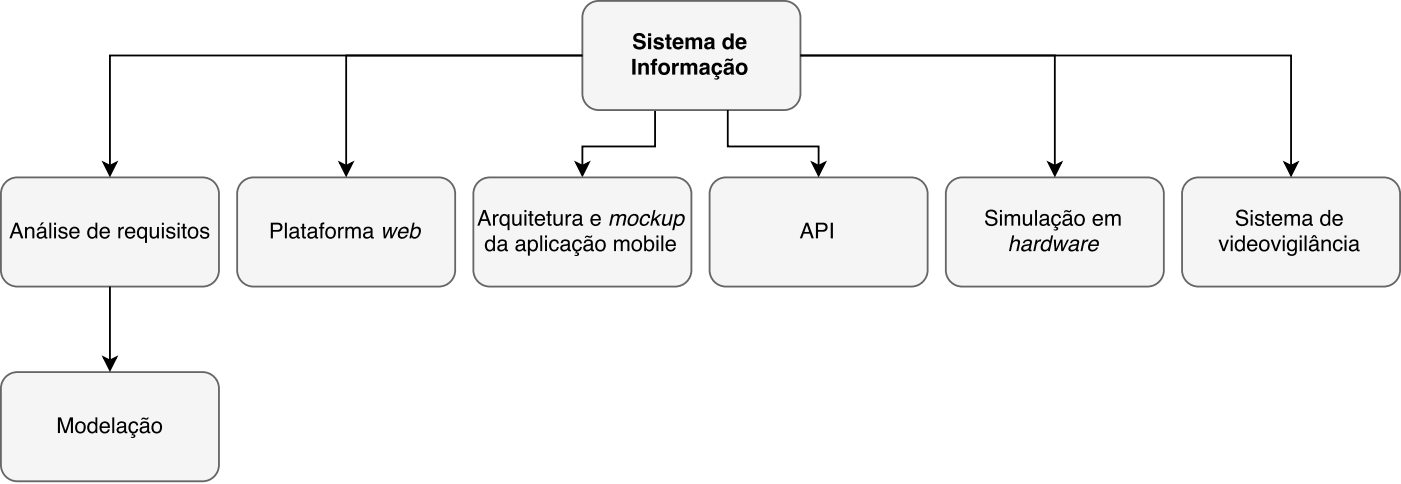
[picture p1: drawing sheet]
<svg xmlns="http://www.w3.org/2000/svg" width="272mm" height="94mm" viewBox="0 0 272 94" stroke-linecap="round" stroke-linejoin="round" font-family="sans-serif">
<path d="M111.8 31.5l1.3 .6 1.2-.6-1.2 2.5zM127.2 21.3v7.1h-14.1v3.7" fill="none" stroke="#000" stroke-width=".35"/>
<path d="M111.8 31.5l1.3 .6 1.2-.6-1.2 2.5z" fill="#000"/>
<path d="M114 1.1a3.2 3.2 0 0 1 2.2-.9h36a3.2 3.2 0 0 1 3.2 3.2v14.8a3.2 3.2 0 0 1-3.2 3.1h-36a3.2 3.2 0 0 1-3.1-3.1v-14.8a3.2 3.2 0 0 1 .9-2.3z" fill="#f5f5f5"/>
<path d="M114 1.1a3.2 3.2 0 0 1 2.2-.9h36a3.2 3.2 0 0 1 3.2 3.2v14.8a3.2 3.2 0 0 1-3.2 3.1h-36a3.2 3.2 0 0 1-3.1-3.1v-14.8a3.2 3.2 0 0 1 .9-2.3z" fill="none" stroke="#666" stroke-width=".35"/>
<g fill="#000">
<path d="M122.8 11.4h.6v3.1h-.6zM123.9 12.2h.6v.3a.79 .79 0 0 1 .9-.3 .79 .79 0 0 1 .6 .7v1.6h-.6v-1.4a.44 .44 0 0 0-.5-.5 .44 .44 0 0 0-.4 .6v1.3h-.6zM126.7 11.6l.4-.2h.5v.5a.27 .27 0 0 0-.3 0 .27 .27 0 0 0-.1 .3h.4v.4h-.4v1.9h-.6v-1.9h-.3v-.4h.3zM128.5 12.8a.69 .69 0 0 0-.1 .9 .69 .69 0 0 0 .8 .3 .67 .67 0 0 0 .3-1 .67 .67 0 0 0-1-.2zM127.7 13.3a1.25 1.25 0 0 1 2.5 0 1.25 1.25 0 0 1-2.5 0zM130.5 12.2h.6v.4l.3-.4h.4v.6a.6 .6 0 0 0-.7 .6v1.1h-.6zM132.1 12.2h.6v.3a.71 .71 0 0 1 1.3 0 .75 .75 0 0 1 .9-.3 .75 .75 0 0 1 .5 .8v1.5h-.6v-1.5a.36 .36 0 0 0-.4-.3 .36 .36 0 0 0-.4 .4v1.4h-.5v-1.4a.37 .37 0 0 0-.4-.4 .37 .37 0 0 0-.4 .4v1.4h-.6zM136.5 13.6l-.1 .1a.4 .4 0 0 0 .4 .4 .4 .4 0 0 0 .3-.5v-.2zM136 12.5a1.15 1.15 0 0 1 1.7 .1l.2 1.9h-.7v-.3a.75 .75 0 0 1-1.4 0 .75 .75 0 0 1 .8-1.1l.5-.1a.36 .36 0 0 0-.3-.4 .36 .36 0 0 0-.4 .3h-.6zM138.4 12.5a1.04 1.04 0 0 1 1.1-.3 1.04 1.04 0 0 1 .7 .8h-.6a.47 .47 0 0 0-.6-.3 .47 .47 0 0 0-.3 .7 .46 .46 0 0 0 .3 .6 .46 .46 0 0 0 .6-.4h.6l-.1 .4a.92 .92 0 0 1-.8 .5l-.1 .2a.36 .36 0 0 1 .5 .3 .36 .36 0 0 1-.4 .4l-.7-.1 .2-.1a.23 .23 0 0 0 .3 0 .23 .23 0 0 0 .1-.3h-.4l.2-.4a1.23 1.23 0 0 1-.6-2zM141.2 13.6l-.1 .1a.4 .4 0 0 0 .4 .4 .4 .4 0 0 0 .4-.5v-.2zM140.7 12.5a1.15 1.15 0 0 1 1.7 .1l.2 1.9h-.7v-.3a.75 .75 0 0 1-1.3 0 .75 .75 0 0 1 .7-1.1l.5-.1a.36 .36 0 0 0-.3-.4 .36 .36 0 0 0-.4 .3h-.6zM141 11.4h.3l.5 .1 .5-.2a.7 .7 0 0 1-1 .4l-.5 .2zM143.6 12.8a.69 .69 0 0 0-.1 .9 .69 .69 0 0 0 .8 .3 .67 .67 0 0 0 .2-1 .67 .67 0 0 0-.9-.2zM142.8 13.3a1.2 1.2 0 0 1 2.4 0 1.2 1.2 0 0 1-2.4 0z"/>
<path d="M123.2 6.7a1.26 1.26 0 0 1 2.1 .7h-.6a.56 .56 0 0 0-.6-.5 .56 .56 0 0 0-.5 .5l1 .4a.93 .93 0 0 1 .8 1.1 .93 .93 0 0 1-1.2 .7l-.8-.1a.91 .91 0 0 1-.5-.9h.6a.68 .68 0 0 0 .6 .5 .68 .68 0 0 0 .7-.4l-.2-.3a2.26 2.26 0 0 1-1.6-.8v-.5zM125.8 6.5h.6v.5h-.6zM125.8 7.3h.6v2.2h-.6zM127.2 7.4a1.05 1.05 0 0 1 1.6 .6h-.6a.37 .37 0 0 0-.3-.3 .37 .37 0 0 0-.4 .2l.1 .1a1.32 1.32 0 0 1 1.3 .8 1.07 1.07 0 0 1-1 .8 1.07 1.07 0 0 1-1.1-.8h.6a.44 .44 0 0 0 .4 .3 .44 .44 0 0 0 .5-.2l-.1-.1a1.36 1.36 0 0 1-1.3-.8zM129.4 6.7h.6v.6h.4v.4h-.4v1.3l.4 .1v.4h-.8l-.2-.2v-1.6h-.3v-.4h.3zM131.3 7.8l-.1 .4h.9l-.3-.5zM130.9 7.5a1.09 1.09 0 0 1 1.3-.2 1.09 1.09 0 0 1 .5 1.3h-1.5a.49 .49 0 0 0 .3 .5 .49 .49 0 0 0 .6-.2h.6a1.11 1.11 0 0 1-1.5 .6 1.11 1.11 0 0 1-.6-1.4zM133.1 7.3h.6v.3a.71 .71 0 0 1 1.2 0 .75 .75 0 0 1 .9-.3 .75 .75 0 0 1 .5 .8v1.4h-.6v-1.4a.36 .36 0 0 0-.4-.4 .36 .36 0 0 0-.3 .5v1.3h-.6v-1.3a.37 .37 0 0 0-.3-.5 .37 .37 0 0 0-.4 .5v1.3h-.6zM137.4 8.6l-.1 .1a.4 .4 0 0 0 .5 .5 .4 .4 0 0 0 .3-.6v-.2zM136.9 7.5a1.15 1.15 0 0 1 1.8 .2l.1 1.8h-.6l-.1-.2a.75 .75 0 0 1-1.3 0 .75 .75 0 0 1 .7-1.1l.6-.2a.36 .36 0 0 0-.4-.3 .36 .36 0 0 0-.4 .3h-.5zM140.5 7.5l.7-.3 .6 .4v-1.1h.6v3h-.5v-.3a.91 .91 0 0 1-1.2 .3 .91 .91 0 0 1-.5-1zM141.1 7.8a.67 .67 0 0 0-.3 .9 .67 .67 0 0 0 .8 .3 .67 .67 0 0 0 .2-.8 .67 .67 0 0 0-.7-.4zM143.5 7.8l-.1 .4h.9l-.3-.5zM143.1 7.5a1.09 1.09 0 0 1 1.3-.2 1.09 1.09 0 0 1 .5 1.3h-1.5a.49 .49 0 0 0 .3 .5 .49 .49 0 0 0 .6-.2h.6a1.11 1.11 0 0 1-1.4 .6 1.11 1.11 0 0 1-.7-1.4z"/>
</g>
<path d="M1.1 35.3a3.2 3.2 0 0 1 2.3-.9h35.9a3.2 3.2 0 0 1 3.2 3.2v14.8a3.2 3.2 0 0 1-3.2 3.2h-35.9a3.2 3.2 0 0 1-3.2-3.2v-14.8a3.2 3.2 0 0 1 .9-2.3z" fill="#f5f5f5"/>
<path d="M1.1 35.3a3.2 3.2 0 0 1 2.3-.9h35.9a3.2 3.2 0 0 1 3.2 3.2v14.8a3.2 3.2 0 0 1-3.2 3.2h-35.9a3.2 3.2 0 0 1-3.2-3.2v-14.8a3.2 3.2 0 0 1 .9-2.3z" fill="none" stroke="#666" stroke-width=".35"/>
<path d="M3.2 43.6l-.5 1.4h.9zM3 43.2h.4l1.1 3h-.4l-.3-.9h-1.2l-.4 .9h-.4zM4.9 44h.3v.3a.78 .78 0 0 1 .9-.3 .78 .78 0 0 1 .6 .8v1.4h-.4v-1.4a.55 .55 0 0 0-.7-.5 .55 .55 0 0 0-.4 .8v1.1h-.3zM7.5 45.4a.53 .53 0 0 0 .6 .6 .53 .53 0 0 0 .5-.6v-.3zM7.3 44.2a.96 .96 0 0 1 1.7 .4v1.3h.2v.3a.42 .42 0 0 1-.6-.3 .76 .76 0 0 1-1.1 .4 .76 .76 0 0 1-.2-1.1l1.3-.4a.5 .5 0 0 0-.5-.6 .5 .5 0 0 0-.5 .5h-.4zM8.1 43.1h.5l-.6 .6h-.3zM9.6 43.2h.3v3h-.3zM10.5 44h.4v2.2h-.4zM10.5 43.2h.4v.4h-.4zM11.6 44.1a.89 .89 0 0 1 1.5 .5h-.4a.47 .47 0 0 0-.5-.3 .47 .47 0 0 0-.4 .4l.2 .1a.95 .95 0 0 1 1.1 1 .96 .96 0 0 1-1 .5 .96 .96 0 0 1-.8-.8h.4a.54 .54 0 0 0 .5 .5 .54 .54 0 0 0 .5-.5l-.2-.1a.97 .97 0 0 1-1.1-1zM13.7 44.3a1.01 1.01 0 0 1 1.3-.2 1.01 1.01 0 0 1 .5 1.1h-1.7a.63 .63 0 0 0 .5 .8 .63 .63 0 0 0 .8-.5h.3a1.04 1.04 0 0 1-1.3 .7 1.04 1.04 0 0 1-.6-1.4zM14 44.5l-.2 .4h1.3a.61 .61 0 0 0-.4-.6 .61 .61 0 0 0-.7 .2zM17.5 44.5a.81 .81 0 0 0-.2 1 .81 .81 0 0 0 1 .4 .87 .87 0 0 0 .3-1 .87 .87 0 0 0-.8-.6zM17.4 44.1l.6-.1 .5 .3v-1.1h.4v3h-.3v-.3a.91 .91 0 0 1-1.2 .3 .91 .91 0 0 1-.5-1l.1-.6zM19.6 44.3a1.01 1.01 0 0 1 1.2-.2 1.01 1.01 0 0 1 .5 1.1h-1.6a.63 .63 0 0 0 .5 .8 .63 .63 0 0 0 .7-.5h.4a1.04 1.04 0 0 1-1.4 .7 1.04 1.04 0 0 1-.6-1.4zM19.9 44.5l-.2 .4h1.3a.61 .61 0 0 0-.4-.6 .61 .61 0 0 0-.7 .2zM23 44h.3v.4a.64 .64 0 0 1 .8-.4l-.1 .3a.57 .57 0 0 0-.7 .6v1.3h-.3zM24.5 44.3a1.01 1.01 0 0 1 1.3-.2 1.01 1.01 0 0 1 .5 1.1h-1.7a.63 .63 0 0 0 .5 .8 .63 .63 0 0 0 .8-.5h.3a1.04 1.04 0 0 1-1.3 .7 1.04 1.04 0 0 1-.6-1.4zM24.8 44.5l-.1 .4h1.2a.61 .61 0 0 0-.4-.6 .61 .61 0 0 0-.7 .2zM27.1 44.5a.85 .85 0 0 0-.1 .9 .85 .85 0 0 0 .8 .5 .94 .94 0 0 0-.2-1.6zM26.8 44.3a.81 .81 0 0 1 1.4 0v-.3h.3v3.1h-.3v-1.1a.91 .91 0 0 1-1.1 .2 .91 .91 0 0 1-.5-1zM29.1 44h.4v1.5a.52 .52 0 0 0 .6 .4 .52 .52 0 0 0 .4-.6v-1.3h.4v2.2h-.4v-.3a.77 .77 0 0 1-.9 .3 .77 .77 0 0 1-.5-.7zM31.4 44h.4v2.2h-.4zM31.4 43.2h.4v.4h-.4zM32.5 44.1a.89 .89 0 0 1 1.5 .5h-.4a.47 .47 0 0 0-.4-.3 .47 .47 0 0 0-.5 .4l.2 .1a.95 .95 0 0 1 1.1 1 .96 .96 0 0 1-1 .5 .96 .96 0 0 1-.8-.8h.4a.54 .54 0 0 0 .5 .5 .54 .54 0 0 0 .6-.5l-.3-.1a.97 .97 0 0 1-1.1-1zM34.5 44h.4v2.2h-.4zM34.5 43.2h.4v.4h-.4zM35.5 43.4h.4v.6h.3v.3h-.3v1.4l.1 .2h.2v.3a.53 .53 0 0 1-.7-.4v-1.5h-.3v-.3h.3zM37.1 44.4a.83 .83 0 0 0-.3 1.1 .83 .83 0 0 0 1.1 .3 .95 .95 0 0 0-.4-1.5zM36.7 44.3a1.1 1.1 0 0 1 1.5-.1 1.1 1.1 0 0 1 .2 1.5 1.05 1.05 0 0 1-1.4 .5 1.05 1.05 0 0 1-.5-1.4zM39.1 44.1a.89 .89 0 0 1 1.5 .5h-.4a.47 .47 0 0 0-.5-.3 .47 .47 0 0 0-.4 .4l.2 .1a.95 .95 0 0 1 1.1 1 .96 .96 0 0 1-1 .5 .96 .96 0 0 1-.8-.8h.4a.54 .54 0 0 0 .5 .5 .54 .54 0 0 0 .5-.5l-.2-.1a.97 .97 0 0 1-1.1-1z" fill="#000"/>
<path d="M1.1 73.1a3.2 3.2 0 0 1 2.3-1h35.9a3.2 3.2 0 0 1 3.2 3.2v14.8a3.2 3.2 0 0 1-3.2 3.2h-35.9a3.2 3.2 0 0 1-3.2-3.2v-14.8a3.2 3.2 0 0 1 .9-2.2z" fill="#f5f5f5"/>
<path d="M1.1 73.1a3.2 3.2 0 0 1 2.3-1h35.9a3.2 3.2 0 0 1 3.2 3.2v14.8a3.2 3.2 0 0 1-3.2 3.2h-35.9a3.2 3.2 0 0 1-3.2-3.2v-14.8a3.2 3.2 0 0 1 .9-2.2z" fill="none" stroke="#666" stroke-width=".35"/>
<path d="M11.2 80.9h.6l.9 2.6 .9-2.6h.6v3.1h-.4v-2.6l-.9 2.6h-.4l-.9-2.6v2.6h-.4zM15.2 82.1a.83 .83 0 0 0-.2 1.1 .83 .83 0 0 0 1 .4 .95 .95 0 0 0-.4-1.6zM14.9 82a1.1 1.1 0 0 1 1.5 0 1.1 1.1 0 0 1 .1 1.4 1.05 1.05 0 0 1-1.4 .5 1.05 1.05 0 0 1-.5-1.3zM17.5 82.2a.81 .81 0 0 0-.2 1 .81 .81 0 0 0 1 .4 .87 .87 0 0 0 .3-.9 .87 .87 0 0 0-.8-.6zM17.4 81.9l.6-.2 .5 .3v-1.1h.4v3.1h-.3v-.3a.91 .91 0 0 1-1.2 .2 .91 .91 0 0 1-.5-1l.1-.6zM19.6 82a1.01 1.01 0 0 1 1.2-.2 1.01 1.01 0 0 1 .5 1.2h-1.6a.63 .63 0 0 0 .5 .7 .63 .63 0 0 0 .7-.4h.4a1.04 1.04 0 0 1-1.4 .7 1.04 1.04 0 0 1-.6-1.4zM19.9 82.2l-.2 .5h1.3a.61 .61 0 0 0-.4-.6 .61 .61 0 0 0-.7 .1zM21.8 80.9h.4v3.1h-.4zM23.1 83.2a.53 .53 0 0 0 .5 .5 .53 .53 0 0 0 .5-.6v-.3zM22.9 82a.96 .96 0 0 1 1.6 .3v1.3l.2 .1v.3a.42 .42 0 0 1-.6-.3 .76 .76 0 0 1-1.1 .3 .76 .76 0 0 1-.2-1.1l1.3-.4a.5 .5 0 0 0-.5-.5 .5 .5 0 0 0-.5 .4h-.4zM25.2 82a.91 .91 0 0 1 1-.3 .91 .91 0 0 1 .6 .8h-.3a.61 .61 0 0 0-.8-.4 .61 .61 0 0 0-.4 .8 .59 .59 0 0 0 .5 .8 .59 .59 0 0 0 .7-.5h.3l-.1 .5-.9 .5a.35 .35 0 0 1 .5 .2 .35 .35 0 0 1-.3 .5l-.6-.1 .1-.1a.22 .22 0 0 0 .4 0 .22 .22 0 0 0-.2-.3l-.2-.1 .2-.3a1.2 1.2 0 0 1-.5-2zM27.5 83.2a.53 .53 0 0 0 .6 .5 .53 .53 0 0 0 .5-.6v-.3zM27.3 82a.96 .96 0 0 1 1.6 .3l.1 1.3 .2 .1v.3a.42 .42 0 0 1-.6-.3 .76 .76 0 0 1-1.1 .3 .76 .76 0 0 1-.2-1.1l1.3-.4a.5 .5 0 0 0-.5-.5 .5 .5 0 0 0-.5 .4h-.4zM27.5 81.1a.73 .73 0 0 1 .9 0l.5-.2a.67 .67 0 0 1-1.1 .3l-.4 .2zM30.1 82.1a.83 .83 0 0 0-.3 1.1 .83 .83 0 0 0 1 .4 .95 .95 0 0 0-.4-1.6zM29.7 82a1.1 1.1 0 0 1 1.5 0 1.1 1.1 0 0 1 .1 1.4 1.05 1.05 0 0 1-1.3 .5 1.05 1.05 0 0 1-.6-1.3z" fill="#000"/>
<path d="M47 35.3a3.2 3.2 0 0 1 2.2-.9h36a3.2 3.2 0 0 1 3.2 3.2v14.8a3.2 3.2 0 0 1-3.2 3.2h-36a3.2 3.2 0 0 1-3.2-3.2v-14.8a3.2 3.2 0 0 1 1-2.3z" fill="#f5f5f5"/>
<path d="M47 35.3a3.2 3.2 0 0 1 2.2-.9h36a3.2 3.2 0 0 1 3.2 3.2v14.8a3.2 3.2 0 0 1-3.2 3.2h-36a3.2 3.2 0 0 1-3.2-3.2v-14.8a3.2 3.2 0 0 1 1-2.3z" fill="none" stroke="#666" stroke-width=".35"/>
<g fill="#000">
<path d="M52.6 43.2h1.3a.88 .88 0 0 1 .9 .9 .88 .88 0 0 1-.9 .8h-.9v1.3h-.4zM53 43.5v1.1h.8a.53 .53 0 0 0 .6-.5 .53 .53 0 0 0-.6-.6zM55.3 43.2h.4v3h-.4zM56.6 45.4a.53 .53 0 0 0 .5 .6 .53 .53 0 0 0 .5-.6v-.3zM56.4 44.2a.96 .96 0 0 1 1.6 .4v1.3h.2v.3a.42 .42 0 0 1-.6-.3 .76 .76 0 0 1-1 .4 .76 .76 0 0 1-.3-1.1l1.3-.4a.5 .5 0 0 0-.5-.6 .5 .5 0 0 0-.5 .5h-.3zM58.7 43.4h.3v.6h.4v.3h-.4v1.4l.1 .2h.3v.3a.53 .53 0 0 1-.7-.4v-1.5h-.3v-.3h.3zM60.1 45.4a.53 .53 0 0 0 .6 .6 .53 .53 0 0 0 .4-.6v-.3zM59.9 44.2a.96 .96 0 0 1 1.6 .4v1.3h.3v.3a.42 .42 0 0 1-.6-.3 .76 .76 0 0 1-1.1 .4 .76 .76 0 0 1-.2-1.1l1.2-.4a.5 .5 0 0 0-.4-.6 .5 .5 0 0 0-.6 .5h-.3zM62.3 43.3l.7-.2v.4h-.3l-.1 .2v.3h.4v.3h-.4v1.9h-.4v-1.9h-.3v-.3h.3zM63.8 44.4a.83 .83 0 0 0-.3 1.1 .83 .83 0 0 0 1.1 .3 .95 .95 0 0 0-.4-1.5zM63.4 44.3a1.1 1.1 0 0 1 1.5-.1 1.1 1.1 0 0 1 .2 1.5 1.05 1.05 0 0 1-1.4 .5 1.05 1.05 0 0 1-.5-1.4zM65.7 44h.3v.4a.64 .64 0 0 1 .7-.4v.3a.57 .57 0 0 0-.7 .6v1.3h-.3zM67.1 44h.3v.3a.72 .72 0 0 1 1.3 0 .73 .73 0 0 1 .8-.3 .73 .73 0 0 1 .5 .7v1.5h-.3v-1.5a.48 .48 0 0 0-.6-.4 .48 .48 0 0 0-.4 .6v1.3h-.3v-1.4a.46 .46 0 0 0-.5-.5 .46 .46 0 0 0-.5 .5v1.4h-.3zM70.9 45.4a.53 .53 0 0 0 .6 .6 .53 .53 0 0 0 .5-.6v-.3zM70.7 44.2a.96 .96 0 0 1 1.6 .4v1.3h.3v.3a.42 .42 0 0 1-.6-.3 .76 .76 0 0 1-1.1 .4 .76 .76 0 0 1-.2-1.1l1.2-.4a.5 .5 0 0 0-.4-.6 .5 .5 0 0 0-.6 .5h-.3z"/>
<path d="M74.3 44h.4l.1 1.7 .8-1.7h.4l.1 1.7 .8-1.7h.4l-1.1 2.2h-.4l-.1-1.7-.8 1.7h-.4zM77.7 44.3a.9 .9 0 0 1 1.2-.3 .9 .9 0 0 1 .4 1.2h-1.7a.6 .6 0 0 0 .5 .8 .6 .6 0 0 0 .7-.5h.4a1.07 1.07 0 0 1-.9 .8 1.07 1.07 0 0 1-1-.5v-.9zM78 44.5l-.3 .4h1.2a.54 .54 0 0 0-.2-.6 .54 .54 0 0 0-.7 .2zM80.1 43.2h.4l-.2 1.1a.85 .85 0 0 1 1.2-.2 .85 .85 0 0 1 .1 1.2 .99 .99 0 0 1-.6 .9 .99 .99 0 0 1-1.1-.3l-.1 .3h-.3zM80.4 44.5a1.04 1.04 0 0 0-.1 1.4 .96 .96 0 0 0 .9-.5 .96 .96 0 0 0-.2-1.1z"/>
</g>
<path d="M138.7 35.3a3.2 3.2 0 0 1 2.2-.9h36a3.2 3.2 0 0 1 3.2 3.2v14.8a3.2 3.2 0 0 1-3.2 3.2h-36a3.2 3.2 0 0 1-3.1-3.2v-14.8a3.2 3.2 0 0 1 .9-2.3z" fill="#f5f5f5"/>
<path d="M138.7 35.3a3.2 3.2 0 0 1 2.2-.9h36a3.2 3.2 0 0 1 3.2 3.2v14.8a3.2 3.2 0 0 1-3.2 3.2h-36a3.2 3.2 0 0 1-3.1-3.2v-14.8a3.2 3.2 0 0 1 .9-2.3z" fill="none" stroke="#666" stroke-width=".35"/>
<path d="M156.6 43.6l-.4 1.4h.9zM156.4 43.2h.5l1.1 3h-.5l-.3-.9h-1.2l-.3 .9h-.4zM158.4 43.2h1.4a.88 .88 0 0 1 .9 .9 .88 .88 0 0 1-.9 .8h-1v1.3h-.4zM158.8 43.5v1.1h.8a.53 .53 0 0 0 .7-.5 .53 .53 0 0 0-.7-.6zM161.3 43.2h.4v3h-.4z" fill="#000"/>
<path d="M184.6 35.3a3.2 3.2 0 0 1 2.2-.9h36a3.2 3.2 0 0 1 3.2 3.2v14.8a3.2 3.2 0 0 1-3.2 3.2h-36a3.2 3.2 0 0 1-3.2-3.2v-14.8a3.2 3.2 0 0 1 1-2.3z" fill="#f5f5f5"/>
<path d="M184.6 35.3a3.2 3.2 0 0 1 2.2-.9h36a3.2 3.2 0 0 1 3.2 3.2v14.8a3.2 3.2 0 0 1-3.2 3.2h-36a3.2 3.2 0 0 1-3.2-3.2v-14.8a3.2 3.2 0 0 1 1-2.3z" fill="none" stroke="#666" stroke-width=".35"/>
<g fill="#000">
<path d="M191.6 40.9a1.19 1.19 0 0 1 2 .7h-.4a.75 .75 0 0 0-.7-.6 .75 .75 0 0 0-.8 .5 1.87 1.87 0 0 0 1.5 .7 .92 .92 0 0 1 .4 1.2 .92 .92 0 0 1-1.2 .4 1.05 1.05 0 0 1-1.2-1h.4a.85 .85 0 0 0 .8 .7 .85 .85 0 0 0 .9-.5l-.3-.5a2.15 2.15 0 0 1-1.6-.7v-.5zM194.1 41.5h.4v2.2h-.4zM194.1 40.7h.4v.4h-.4zM195.1 41.5h.3v.3a.72 .72 0 0 1 1.3 0 .73 .73 0 0 1 .8-.3 .73 .73 0 0 1 .5 .8v1.4h-.3v-1.5a.48 .48 0 0 0-.6-.4 .48 .48 0 0 0-.4 .7v1.2h-.3v-1.4a.46 .46 0 0 0-.5-.5 .46 .46 0 0 0-.4 .5l-.1 1.4h-.3zM198.6 41.5h.4v1.5a.52 .52 0 0 0 .6 .5 .52 .52 0 0 0 .4-.7v-1.3h.4v2.2h-.4v-.3a.77 .77 0 0 1-.8 .4 .77 .77 0 0 1-.6-.8zM201 40.7h.3v3h-.3zM202.2 43a.53 .53 0 0 0 .6 .5 .53 .53 0 0 0 .5-.6v-.3zM202 41.8a.96 .96 0 0 1 1.6 .3v1.3l.3 .1v.3a.42 .42 0 0 1-.6-.3 .76 .76 0 0 1-1.1 .3 .76 .76 0 0 1-.2-1.1l1.2-.4a.5 .5 0 0 0-.4-.5 .5 .5 0 0 0-.6 .4h-.3zM204.4 41.8a.91 .91 0 0 1 .9-.3 .91 .91 0 0 1 .7 .8h-.4a.61 .61 0 0 0-.8-.4 .61 .61 0 0 0-.3 .8 .59 .59 0 0 0 .4 .8 .59 .59 0 0 0 .7-.5h.4l-.2 .4-.9 .6a.35 .35 0 0 1 .5 .2 .35 .35 0 0 1-.2 .5l-.7-.1 .2-.1a.22 .22 0 0 0 .3 0 .22 .22 0 0 0-.1-.3l-.2-.1 .2-.3a1.2 1.2 0 0 1-.5-2zM206.7 43a.53 .53 0 0 0 .5 .5 .53 .53 0 0 0 .5-.6v-.3zM206.5 41.8a.96 .96 0 0 1 1.6 .3v1.3l.2 .1v.3a.42 .42 0 0 1-.6-.3 .76 .76 0 0 1-1 .3 .76 .76 0 0 1-.3-1.1l1.3-.4a.5 .5 0 0 0-.4-.5 .5 .5 0 0 0-.6 .4h-.3zM206.6 40.9a.73 .73 0 0 1 .9 0l.5-.2a.67 .67 0 0 1-1.1 .3l-.3 .2zM209.2 41.9a.83 .83 0 0 0-.3 1.1 .83 .83 0 0 0 1.1 .4 .95 .95 0 0 0-.4-1.6zM208.8 41.8a1.1 1.1 0 0 1 1.5-.1 1.1 1.1 0 0 1 .2 1.5 1.05 1.05 0 0 1-1.4 .5 1.05 1.05 0 0 1-.5-1.4zM212.4 41.8a1.01 1.01 0 0 1 1.2-.2 1.01 1.01 0 0 1 .5 1.2h-1.6a.63 .63 0 0 0 .5 .7 .63 .63 0 0 0 .7-.5h.4a1.04 1.04 0 0 1-1.4 .8 1.04 1.04 0 0 1-.6-1.5zM212.7 42l-.2 .5h1.2a.61 .61 0 0 0-.3-.6 .61 .61 0 0 0-.7 .1zM214.6 41.5h.4v.3a.72 .72 0 0 1 1.2 0 .73 .73 0 0 1 .9-.3 .73 .73 0 0 1 .5 .8v1.4h-.4v-1.5a.48 .48 0 0 0-.6-.4 .48 .48 0 0 0-.3 .7v1.2h-.4v-1.4a.46 .46 0 0 0-.5-.5 .46 .46 0 0 0-.4 .5v1.4h-.4z"/>
<path d="M196.5 45.6h.4l-.2 1.2a.79 .79 0 0 1 1.3 .1l-.3 1.8h-.4l.3-1.4a.51 .51 0 0 0-.5-.6 .51 .51 0 0 0-.5 .5l-.3 1.5h-.4zM198.7 47.9v.2a.55 .55 0 0 0 .5 .4 .55 .55 0 0 0 .5-.4l.2-.5zM198.8 46.7a1.03 1.03 0 0 1 1.6 .1l-.3 1.6h.2l-.1 .3a.36 .36 0 0 1-.5-.3 .85 .85 0 0 1-1.5-.1l.4-.7 1.3-.4a.49 .49 0 0 0-.4-.5 .49 .49 0 0 0-.5 .3l-.1 .1h-.3zM201.1 46.5h.3l-.1 .4 .5-.4 .4-.1-.2 .4a.72 .72 0 0 0-.8 .6l-.2 1.3h-.4zM202.8 47a.97 .97 0 0 0-.1 1.4 .96 .96 0 0 0 .9-.6 .96 .96 0 0 0-.2-1zM202.5 46.8a.85 .85 0 0 1 1.4 0l.2-1.2h.4l-.7 3.1h-.3v-.3a.83 .83 0 0 1-1 .3 .83 .83 0 0 1-.4-1.1zM204.6 46.5h.4l.1 1.7 .8-1.7h.4v1.7l.9-1.7h.3l-1.1 2.2h-.4l-.1-1.7-.8 1.7h-.3zM207.9 47.9l-.1 .2a.55 .55 0 0 0 .6 .4 .55 .55 0 0 0 .5-.4l.1-.5zM208 46.7a1.03 1.03 0 0 1 1.5 .1l-.3 1.6h.3l-.1 .3a.36 .36 0 0 1-.5-.3 .85 .85 0 0 1-1.5-.1l.3-.7 1.4-.4a.49 .49 0 0 0-.4-.5 .49 .49 0 0 0-.5 .3l-.1 .1h-.4zM210.2 46.5h.4l-.1 .4 .4-.4 .4-.1-.1 .4a.72 .72 0 0 0-.8 .6l-.3 1.3h-.3zM211.7 46.8a.9 .9 0 0 1 1.3-.3 .9 .9 0 0 1 .3 1.2h-1.6a.6 .6 0 0 0 .4 .8 .6 .6 0 0 0 .7-.5h.4a1.07 1.07 0 0 1-.9 .7 1.07 1.07 0 0 1-1-.5v-.8zM212 46.9l-.3 .5h1.3a.54 .54 0 0 0-.3-.6 .54 .54 0 0 0-.7 .1z"/>
</g>
<path d="M230.4 35.3a3.2 3.2 0 0 1 2.3-.9h35.9a3.2 3.2 0 0 1 3.2 3.2v14.8a3.2 3.2 0 0 1-3.2 3.2h-35.9a3.2 3.2 0 0 1-3.2-3.2v-14.8a3.2 3.2 0 0 1 .9-2.3z" fill="#f5f5f5"/>
<path d="M230.4 35.3a3.2 3.2 0 0 1 2.3-.9h35.9a3.2 3.2 0 0 1 3.2 3.2v14.8a3.2 3.2 0 0 1-3.2 3.2h-35.9a3.2 3.2 0 0 1-3.2-3.2v-14.8a3.2 3.2 0 0 1 .9-2.3z" fill="none" stroke="#666" stroke-width=".35"/>
<g fill="#000">
<path d="M20.1 31.5l1.2 .6 1.3-.6-1.3 2.5zM66 31.5l1.2 .6 1.2-.6-1.2 2.5zM157.7 31.5l1.2 .6 1.3-.6-1.3 2.5zM203.6 31.5l1.2 .6 1.2-.6-1.2 2.5zM249.4 31.5l1.2 .6 1.3-.6-1.3 2.5zM20.1 69.3l1.2 .6 1.3-.6-1.3 2.4z"/>
<path d="M236.6 46.5h.4l.6 1.8 .6-1.8h.4l-.8 2.2h-.4zM238.9 46.5h.4v2.2h-.4zM238.9 45.6h.4v.5h-.4zM240.3 47a.81 .81 0 0 0-.2 1 .81 .81 0 0 0 .9 .3 .87 .87 0 0 0 .3-.9 .87 .87 0 0 0-.7-.6zM240.1 46.6l.7-.2 .5 .4v-1.2h.4v3.1h-.4v-.3a.91 .91 0 0 1-1.1 .3 .91 .91 0 0 1-.5-1.1l.1-.6zM242.4 46.8a1.01 1.01 0 0 1 1.2-.3 1.01 1.01 0 0 1 .5 1.2h-1.6a.63 .63 0 0 0 .5 .7 .63 .63 0 0 0 .7-.4h.4a1.04 1.04 0 0 1-1.4 .7 1.04 1.04 0 0 1-.6-1.4zM242.7 46.9l-.2 .5h1.2a.61 .61 0 0 0-.3-.6 .61 .61 0 0 0-.7 .1zM245.1 46.8a.83 .83 0 0 0-.3 1.1 .83 .83 0 0 0 1 .4 .95 .95 0 0 0-.3-1.6zM244.7 46.7a1.1 1.1 0 0 1 1.5 0 1.1 1.1 0 0 1 .2 1.5 1.05 1.05 0 0 1-1.4 .5 1.05 1.05 0 0 1-.5-1.4zM246.7 46.5h.4l.6 1.8 .6-1.8h.4l-.8 2.2h-.4zM249 46.5h.4v2.2h-.4zM249 45.6h.4v.5h-.4zM250.1 46.7a.83 .83 0 0 1 1.3 .1v-.3h.4v2a.97 .97 0 0 1-.8 1.1 .97 .97 0 0 1-1.1-.6h.4a.64 .64 0 0 0 .8 .2 .64 .64 0 0 0 .3-.8 .96 .96 0 0 1-1.3 .1 .96 .96 0 0 1-.2-1.2zM250.4 46.9a.92 .92 0 0 0 .4 1.5 .85 .85 0 0 0 .6-.8 .85 .85 0 0 0-.6-.8zM252.3 46.5h.4v2.2h-.4zM252.3 45.6h.4v.5h-.4zM253.3 45.6h.4v3.1h-.4zM254.5 47.9a.53 .53 0 0 0 .6 .6 .53 .53 0 0 0 .5-.6v-.3zM254.3 46.7a.96 .96 0 0 1 1.7 .3v1.4h.2v.3a.42 .42 0 0 1-.6-.3 .76 .76 0 0 1-1.1 .3 .76 .76 0 0 1-.2-1.1l1.3-.4a.5 .5 0 0 0-.5-.5 .5 .5 0 0 0-.5 .4h-.4zM254.9 45.6h.4l.5 .6h-.4l-.3-.4-.2 .4h-.4zM256.6 46.5h.3v.3a.78 .78 0 0 1 .9-.4 .78 .78 0 0 1 .6 .9v1.4h-.4v-1.4a.55 .55 0 0 0-.7-.5 .55 .55 0 0 0-.4 .7v1.2h-.3zM259 46.7a.91 .91 0 0 1 1-.3 .91 .91 0 0 1 .7 .8h-.4a.61 .61 0 0 0-.8-.4 .61 .61 0 0 0-.3 .8 .59 .59 0 0 0 .4 .8 .59 .59 0 0 0 .7-.5h.4a.96 .96 0 0 1-1.1 .8 .96 .96 0 0 1-.8-1.1zM261 46.5h.4v2.2h-.4zM261 45.6h.4v.5h-.4zM262.3 47.9a.53 .53 0 0 0 .5 .6 .53 .53 0 0 0 .5-.6v-.3zM262.1 46.7a.96 .96 0 0 1 1.6 .3v1.4h.3v.3a.42 .42 0 0 1-.6-.3 .76 .76 0 0 1-1.1 .3 .76 .76 0 0 1-.2-1.1l1.2-.4a.5 .5 0 0 0-.4-.5 .5 .5 0 0 0-.6 .4h-.3z"/>
<path d="M240.3 40.9a1.19 1.19 0 0 1 1.9 .7h-.3a.75 .75 0 0 0-.7-.6 .75 .75 0 0 0-.8 .5 1.87 1.87 0 0 0 1.5 .7 .92 .92 0 0 1 .3 1.2 .92 .92 0 0 1-1.1 .4 1.05 1.05 0 0 1-1.2-1h.4a.85 .85 0 0 0 .7 .7 .85 .85 0 0 0 .9-.5l-.2-.5a2.15 2.15 0 0 1-1.6-.7l-.1-.5zM242.8 41.5h.4v2.2h-.4zM242.8 40.7h.4v.4h-.4zM243.9 41.7a.89 .89 0 0 1 1.5 .5h-.4a.47 .47 0 0 0-.5-.4 .47 .47 0 0 0-.4 .4l.2 .2a.95 .95 0 0 1 1.1 .9 .96 .96 0 0 1-1 .5 .96 .96 0 0 1-.8-.8h.4a.54 .54 0 0 0 .5 .5 .54 .54 0 0 0 .5-.5l-.2-.1a.97 .97 0 0 1-1.1-.9zM245.9 40.9h.4v.6h.4v.3h-.4v1.5l.1 .1 .3 .1v.2a.53 .53 0 0 1-.8-.4v-1.5h-.3v-.3h.3zM247.2 41.8a1.01 1.01 0 0 1 1.2-.2 1.01 1.01 0 0 1 .5 1.2h-1.6a.63 .63 0 0 0 .5 .7 .63 .63 0 0 0 .7-.5h.4a1.04 1.04 0 0 1-1.4 .8 1.04 1.04 0 0 1-.6-1.5zM247.5 42l-.2 .5h1.3a.61 .61 0 0 0-.4-.6 .61 .61 0 0 0-.7 .1zM249.4 41.5h.4v.3a.72 .72 0 0 1 1.2 0 .73 .73 0 0 1 .9-.3 .73 .73 0 0 1 .5 .8v1.4h-.4v-1.5a.48 .48 0 0 0-.6-.4 .48 .48 0 0 0-.3 .7v1.2h-.4v-1.4a.46 .46 0 0 0-.5-.5 .46 .46 0 0 0-.4 .5v1.4h-.4zM253.2 43a.53 .53 0 0 0 .6 .5 .53 .53 0 0 0 .5-.6v-.3zM253 41.8a.96 .96 0 0 1 1.7 .3v1.3l.2 .1v.3a.42 .42 0 0 1-.6-.3 .76 .76 0 0 1-1.1 .3 .76 .76 0 0 1-.2-1.1l1.3-.4a.5 .5 0 0 0-.5-.5 .5 .5 0 0 0-.5 .4h-.4zM256.8 42a.81 .81 0 0 0-.1 1 .81 .81 0 0 0 .9 .4 .87 .87 0 0 0 .3-.9 .87 .87 0 0 0-.8-.7zM256.7 41.6l.7-.1 .5 .3v-1.1h.3v3h-.3v-.3a.91 .91 0 0 1-1.1 .3 .91 .91 0 0 1-.5-1l.1-.6zM259 41.8a1.01 1.01 0 0 1 1.2-.2 1.01 1.01 0 0 1 .5 1.2h-1.6a.63 .63 0 0 0 .4 .7 .63 .63 0 0 0 .8-.5h.4a1.04 1.04 0 0 1-1.4 .8 1.04 1.04 0 0 1-.6-1.5zM259.3 42l-.2 .5h1.2a.61 .61 0 0 0-.3-.6 .61 .61 0 0 0-.7 .1z"/>
</g>
<path d="M20.1 31.5l1.2 .6 1.3-.6-1.3 2.5zM21.3 32.1v-21.3h91.8h-45.9v21.3M66 31.5l1.2 .6 1.2-.6-1.2 2.5zM141.3 21.3v7.1h17.6v3.7M157.7 31.5l1.2 .6 1.3-.6-1.3 2.5zM203.6 31.5l1.2 .6 1.2-.6-1.2 2.5zM204.8 32.1v-21.3h-49.4h95.2v21.3M249.4 31.5l1.2 .6 1.3-.6-1.3 2.5zM21.3 55.6v14.3M20.1 69.3l1.2 .6 1.3-.6-1.3 2.4z" fill="none" stroke="#000" stroke-width=".35"/>
<path d="M92.8 35.3a3.2 3.2 0 0 1 2.3-.9h36a3.2 3.2 0 0 1 3.1 3.2v14.8a3.2 3.2 0 0 1-3.1 3.2h-36a3.2 3.2 0 0 1-3.2-3.2v-14.8a3.2 3.2 0 0 1 .9-2.3z" fill="#f5f5f5"/>
<path d="M92.8 35.3a3.2 3.2 0 0 1 2.3-.9h36a3.2 3.2 0 0 1 3.1 3.2v14.8a3.2 3.2 0 0 1-3.1 3.2h-36a3.2 3.2 0 0 1-3.2-3.2v-14.8a3.2 3.2 0 0 1 .9-2.3z" fill="none" stroke="#666" stroke-width=".35"/>
<g fill="#000">
<path d="M94 41.2l-.5 1.3h1zM93.8 40.7h.5l1.1 3h-.5l-.3-.9h-1.2l-.3 .9h-.4zM95.7 41.5h.4v.4a.64 .64 0 0 1 .7-.4v.4a.57 .57 0 0 0-.7 .6v1.2h-.4zM97.5 42a.85 .85 0 0 0-.1 1 .85 .85 0 0 0 .8 .5 .94 .94 0 0 0-.3-1.7zM97.2 41.8a.81 .81 0 0 1 1.4 0v-.3h.3v3.1h-.4v-1.1a.91 .91 0 0 1-1.1 .2 .91 .91 0 0 1-.4-1zM99.5 41.5h.3v1.5a.52 .52 0 0 0 .6 .5 .52 .52 0 0 0 .5-.7v-1.3h.3v2.2h-.3v-.3a.77 .77 0 0 1-.9 .4 .77 .77 0 0 1-.5-.8zM101.8 41.5h.4v2.2h-.4zM101.8 40.7h.4v.4h-.4zM102.8 40.9h.4v.6h.4v.3h-.4v1.5l.1 .1 .3 .1v.2a.53 .53 0 0 1-.8-.4v-1.5h-.3v-.3h.3zM104.1 41.8a1.01 1.01 0 0 1 1.2-.2 1.01 1.01 0 0 1 .5 1.2h-1.6a.63 .63 0 0 0 .5 .7 .63 .63 0 0 0 .7-.5h.4a1.04 1.04 0 0 1-1.4 .8 1.04 1.04 0 0 1-.6-1.5zM104.4 42l-.2 .5h1.2a.61 .61 0 0 0-.3-.6 .61 .61 0 0 0-.7 .1zM106.4 40.9h.3v.6h.4v.3h-.4v1.5l.1 .1 .3 .1v.2a.53 .53 0 0 1-.7-.4v-1.5h-.3v-.3h.3zM107.4 41.5h.4v1.5a.52 .52 0 0 0 .6 .5 .52 .52 0 0 0 .4-.7l.1-1.3h.3v2.2h-.3v-.3a.77 .77 0 0 1-.9 .4 .77 .77 0 0 1-.6-.8zM109.8 41.5h.4v.4a.64 .64 0 0 1 .7-.4v.4a.57 .57 0 0 0-.7 .6v1.2h-.4zM111.5 43a.53 .53 0 0 0 .6 .5 .53 .53 0 0 0 .5-.6v-.3zM111.3 41.8a.96 .96 0 0 1 1.7 .3v1.3l.2 .1v.3a.42 .42 0 0 1-.6-.3 .76 .76 0 0 1-1.1 .3 .76 .76 0 0 1-.2-1.1l1.3-.4a.5 .5 0 0 0-.5-.5 .5 .5 0 0 0-.5 .4h-.4zM114.9 41.8a1.01 1.01 0 0 1 1.2-.2 1.01 1.01 0 0 1 .5 1.2h-1.6a.63 .63 0 0 0 .5 .7 .63 .63 0 0 0 .7-.5h.4a1.04 1.04 0 0 1-1.4 .8 1.04 1.04 0 0 1-.5-1.5zM115.2 42l-.2 .5h1.3a.61 .61 0 0 0-.4-.6 .61 .61 0 0 0-.7 .1z"/>
<path d="M94.7 47a.81 .81 0 0 0-.2 1 .81 .81 0 0 0 1 .3 .87 .87 0 0 0 .3-.9 .87 .87 0 0 0-.8-.6zM94.6 46.6l.6-.2 .5 .4v-1.2h.4v3.1h-.3v-.3a.91 .91 0 0 1-1.2 .3 .91 .91 0 0 1-.5-1.1l.1-.6zM97 47.9a.53 .53 0 0 0 .5 .6 .53 .53 0 0 0 .5-.6v-.3zM96.8 46.7a.96 .96 0 0 1 1.6 .3v1.4h.2v.3a.42 .42 0 0 1-.6-.3 .76 .76 0 0 1-1 .3 .76 .76 0 0 1-.3-1.1l1.3-.4a.5 .5 0 0 0-.5-.5 .5 .5 0 0 0-.5 .4h-.3zM100.5 47.9a.53 .53 0 0 0 .6 .6 .53 .53 0 0 0 .4-.6v-.3zM100.3 46.7a.96 .96 0 0 1 1.6 .3v1.4h.3v.3a.42 .42 0 0 1-.6-.3 .76 .76 0 0 1-1.1 .3 .76 .76 0 0 1-.2-1.1l1.2-.4a.5 .5 0 0 0-.4-.5 .5 .5 0 0 0-.6 .4h-.3zM103.1 46.9a.95 .95 0 0 0 .4 1.5 .89 .89 0 0 0 .6-.8 .89 .89 0 0 0-.6-.9zM102.5 46.5h.4v.3a.9 .9 0 0 1 1.1-.3 .9 .9 0 0 1 .4 1 .93 .93 0 0 1-.4 1.1 .93 .93 0 0 1-1.1-.2v1.2h-.4zM104.9 45.6h.4v3.1h-.4zM105.8 46.5h.4v2.2h-.4zM105.8 45.6h.4v.5h-.4zM106.9 46.7a.91 .91 0 0 1 1-.3 .91 .91 0 0 1 .6 .8h-.4a.61 .61 0 0 0-.8-.4 .61 .61 0 0 0-.3 .8 .59 .59 0 0 0 .4 .8 .59 .59 0 0 0 .7-.5h.4a.96 .96 0 0 1-1.1 .8 .96 .96 0 0 1-.8-1.1zM109.2 47.9a.53 .53 0 0 0 .5 .6 .53 .53 0 0 0 .5-.6v-.3zM109 46.7a.96 .96 0 0 1 1.6 .3v1.4h.3v.3a.42 .42 0 0 1-.6-.3 .76 .76 0 0 1-1.1 .3 .76 .76 0 0 1-.2-1.1l1.2-.4a.5 .5 0 0 0-.4-.5 .5 .5 0 0 0-.6 .4h-.3zM111.4 46.7a.91 .91 0 0 1 .9-.3 .91 .91 0 0 1 .7 .8h-.4a.61 .61 0 0 0-.8-.4 .61 .61 0 0 0-.3 .8 .59 .59 0 0 0 .4 .8 .59 .59 0 0 0 .7-.5h.4l-.2 .5-.9 .5a.35 .35 0 0 1 .5 .3 .35 .35 0 0 1-.3 .4l-.6-.1 .2-.1a.22 .22 0 0 0 .3 0 .22 .22 0 0 0-.1-.3h-.2l.2-.4a1.2 1.2 0 0 1-.5-2zM113.7 47.9a.53 .53 0 0 0 .5 .6 .53 .53 0 0 0 .5-.6v-.3zM113.5 46.7a.96 .96 0 0 1 1.6 .3v1.4h.2v.3a.42 .42 0 0 1-.6-.3 .76 .76 0 0 1-1 .3 .76 .76 0 0 1-.3-1.1l1.3-.4a.5 .5 0 0 0-.5-.5 .5 .5 0 0 0-.5 .4h-.4zM113.6 45.9a.73 .73 0 0 1 .9-.1l.5-.2a.67 .67 0 0 1-1.1 .3l-.4 .2zM116.2 46.8a.83 .83 0 0 0-.3 1.1 .83 .83 0 0 0 1.1 .4 .95 .95 0 0 0-.4-1.6zM115.8 46.7a1.1 1.1 0 0 1 1.5 0 1.1 1.1 0 0 1 .2 1.5 1.05 1.05 0 0 1-1.4 .5 1.05 1.05 0 0 1-.5-1.4zM119.2 46.5h.4v.3a.72 .72 0 0 1 1.2 0 .73 .73 0 0 1 .9-.4 .73 .73 0 0 1 .5 .8v1.5h-.4v-1.6a.48 .48 0 0 0-.6-.3 .48 .48 0 0 0-.3 .6v1.3h-.4v-1.5a.46 .46 0 0 0-.4-.5 .46 .46 0 0 0-.5 .6v1.4h-.4zM123.3 46.8a.83 .83 0 0 0-.3 1.1 .83 .83 0 0 0 1 .4 .95 .95 0 0 0-.4-1.6zM122.9 46.7a1.1 1.1 0 0 1 1.5 0 1.1 1.1 0 0 1 .1 1.5 1.05 1.05 0 0 1-1.4 .5 1.05 1.05 0 0 1-.5-1.4zM125.1 45.6h.3v1.1a.91 .91 0 0 1 1.1-.2 .91 .91 0 0 1 .5 1 .93 .93 0 0 1-.4 1.1 .93 .93 0 0 1-1.2-.2v.3h-.3zM125.6 46.9a.86 .86 0 0 0-.2 1 .86 .86 0 0 0 .8 .5 .94 .94 0 0 0-.2-1.7zM127.4 46.5h.4v2.2h-.4zM127.4 45.6h.4v.5h-.4zM128.4 45.6h.4v3.1h-.4zM129.5 46.8a1.01 1.01 0 0 1 1.2-.3 1.01 1.01 0 0 1 .5 1.2h-1.6a.63 .63 0 0 0 .5 .7 .63 .63 0 0 0 .7-.4h.4a1.04 1.04 0 0 1-1.4 .7 1.04 1.04 0 0 1-.6-1.4zM129.8 46.9l-.2 .5h1.2a.61 .61 0 0 0-.3-.6 .61 .61 0 0 0-.7 .1z"/>
<path d="M118.7 41.5h.4l-.1 .3a.74 .74 0 0 1 1.3 0 .67 .67 0 0 1 .8-.4 .67 .67 0 0 1 .5 .9l-.3 1.4h-.4l.3-1.5a.46 .46 0 0 0-.5-.4 .46 .46 0 0 0-.4 .4l-.4 1.5h-.3l.3-1.4a.42 .42 0 0 0-.3-.5 .42 .42 0 0 0-.5 .3l-.5 1.6h-.3zM122.5 42.1a.96 .96 0 0 0 0 1.4 1 1 0 0 0 1-.6 1 1 0 0 0-.2-1.1h-.4zM122.3 41.8a.93 .93 0 0 1 1.3-.2 .93 .93 0 0 1 .3 1.2 1.17 1.17 0 0 1-1.9 .7l-.1-.8zM124.7 41.8a.82 .82 0 0 1 .9-.3 .82 .82 0 0 1 .6 .8h-.4a.55 .55 0 0 0-.5-.5 .55 .55 0 0 0-.6 .5 .66 .66 0 0 0-.1 .8 .66 .66 0 0 0 .6 .4l.5-.5h.4a.98 .98 0 0 1-1.4 .8 .98 .98 0 0 1-.3-1.6zM126.9 40.7h.4l-.4 1.8 1.1-1h.5l-1 .9 .6 1.3h-.5l-.4-1.1-.4 .3-.2 .8h-.3zM128.8 41.5h.4l-.3 1.7a.52 .52 0 0 0 .6 .3 .52 .52 0 0 0 .4-.5l.4-1.5h.3l-.4 2.2h-.4l.1-.3a.74 .74 0 0 1-.8 .4 .74 .74 0 0 1-.6-.6zM131.6 42a1.11 1.11 0 0 0-.1 1.5 .98 .98 0 0 0 .9-.6 .98 .98 0 0 0-.1-1.1zM131.2 41.5h.3v.3a.81 .81 0 0 1 1-.2 .81 .81 0 0 1 .4 1 1.07 1.07 0 0 1-.6 1 1.07 1.07 0 0 1-1.2-.1l-.2 1.1h-.4z"/>
</g>
</svg>
